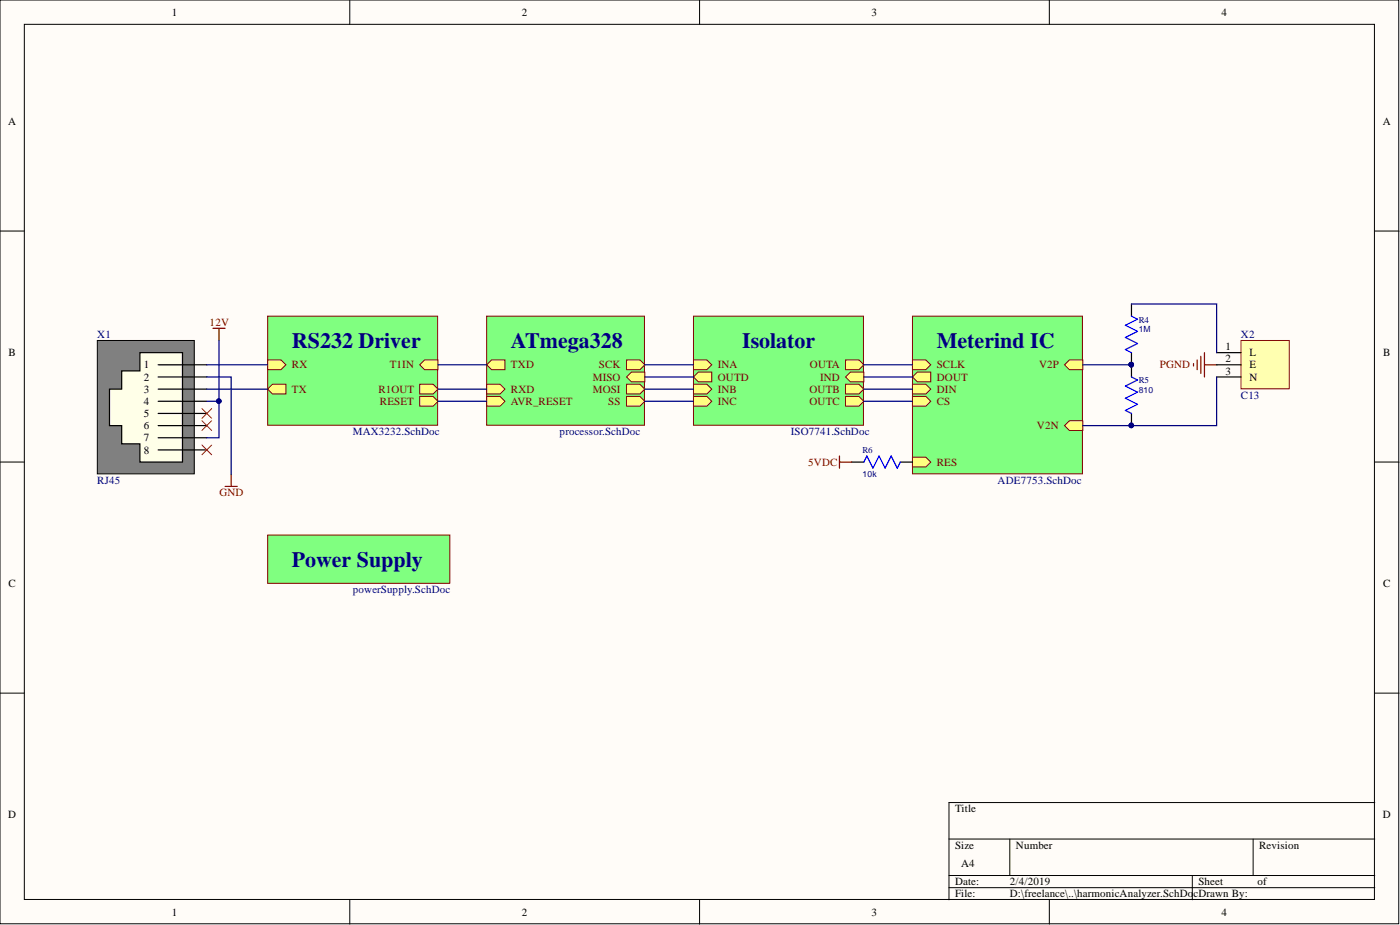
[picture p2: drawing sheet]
<svg xmlns="http://www.w3.org/2000/svg" width="292mm" height="193mm" viewBox="0 0 292 193" stroke-linecap="round" stroke-linejoin="round" font-family="sans-serif">
<defs><g id="words">
<g font-size="4.6" fill="#000080">
<text x="60.9" y="72.6">RS232 Driver</text>
<text x="106.6" y="72.6">ATmega328</text>
<text x="154.8" y="72.6">Isolator</text>
<text x="195.5" y="72.6">Meterind IC</text>
<text x="60.9" y="118.2">Power Supply</text>
</g>
<g font-size="2.3">
<text x="35.9" y="3.3">1</text>
<text x="108.9" y="3.3">2</text>
<text x="181.8" y="3.3">3</text>
<text x="254.9" y="3.3">4</text>
<text x="1.7" y="26.1">A</text>
<text x="288.5" y="26.1">A</text>
<text x="1.8" y="74.3">B</text>
<text x="30" y="76.9">1</text>
<text x="255.7" y="73.1">1</text>
<text x="255.7" y="75.6">2</text>
<text x="260.7" y="74.3">L</text>
<text x="260.7" y="76.9">E</text>
<text x="288.6" y="74.3">B</text>
<text x="30" y="79.4">2</text>
<text x="30" y="81.9">3</text>
<text x="255.7" y="78.1">3</text>
<text x="260.7" y="79.4">N</text>
<text x="30" y="84.5">4</text>
<text x="30" y="87">5</text>
<text x="30" y="89.5">6</text>
<text x="30" y="92.1">7</text>
<text x="30" y="94.6">8</text>
<text x="1.8" y="122.5">C</text>
<text x="288.6" y="122.5">C</text>
<text x="1.7" y="170.7">D</text>
<text x="199.3" y="169.5">Title</text>
<text x="288.5" y="170.7">D</text>
<text x="199.3" y="177.1">Size</text>
<text x="212" y="177.1">Number</text>
<text x="262.7" y="177.1">Revision</text>
<text x="199.3" y="184.7">Date:</text>
<text x="200.5" y="180.9">A4</text>
<text x="210.7" y="184.7">2/4/2019</text>
<text x="250" y="184.7">Sheet</text>
<text x="262.4" y="184.7">of</text>
<text x="35.9" y="191">1</text>
<text x="108.9" y="191">2</text>
<text x="181.8" y="191">3</text>
<text x="199.3" y="187.2">File:</text>
<text x="210.7" y="187.2">D:\freelance\..\harmonicAnalyzer.SchDo</text>
<text x="249" y="187.2">cDrawn By:</text>
<text x="254.9" y="191">4</text>
</g>
<g font-size="2.3" fill="#000080">
<text x="20.3" y="70.5">X1</text>
<text x="258.9" y="70.5">X2</text>
<text x="258.9" y="83.2">C13</text>
<text x="73.6" y="90.8">MAX3232.SchDoc</text>
<text x="116.8" y="90.8">processor.SchDoc</text>
<text x="165" y="90.8">ISO7741.SchDoc</text>
<text x="20.3" y="101">RJ45</text>
<text x="208.2" y="101">ADE7753.SchDoc</text>
<text x="73.6" y="123.8">powerSupply.SchDoc</text>
</g>
<g font-size="2.3" fill="#800000">
<text x="43.7" y="68">12V</text>
<text x="60.9" y="76.9">RX</text>
<text x="81.3" y="76.9">T1IN</text>
<text x="106.6" y="76.9">TXD</text>
<text x="125" y="76.9">SCK</text>
<text x="149.8" y="76.9">INA</text>
<text x="169" y="76.9">OUTA</text>
<text x="195.5" y="76.9">SCLK</text>
<text x="216.8" y="76.9">V2P</text>
<text x="242" y="76.9">PGND</text>
<text x="60.9" y="81.9">TX</text>
<text x="78.9" y="81.9">R1OUT</text>
<text x="106.6" y="81.9">RXD</text>
<text x="123.7" y="81.9">MOSI</text>
<text x="123.7" y="79.4">MISO</text>
<text x="149.8" y="79.4">OUTD</text>
<text x="149.8" y="81.9">INB</text>
<text x="168.9" y="81.9">OUTB</text>
<text x="171.1" y="79.4">IND</text>
<text x="195.5" y="79.4">DOUT</text>
<text x="195.5" y="81.9">DIN</text>
<text x="79.3" y="84.5">RESET</text>
<text x="106.6" y="84.5">AVR_RESET</text>
<text x="126.9" y="84.5">SS</text>
<text x="149.8" y="84.5">INC</text>
<text x="168.9" y="84.5">OUTC</text>
<text x="195.5" y="84.5">CS</text>
<text x="216.4" y="89.5">V2N</text>
<text x="168.6" y="97.2">5VDC</text>
<text x="195.5" y="97.2">RES</text>
<text x="45.8" y="103.5">GND</text>
</g>
<g font-size="1.9" fill="#000080">
<text x="237.6" y="67.3">R4</text>
<text x="237.6" y="80">R5</text>
<text x="180" y="94.5">R6</text>
</g>
<g font-size="1.8" fill="#000080">
<text x="237.6" y="69.3">1M</text>
<text x="237.6" y="82">810</text>
<text x="180" y="99.5">10k</text>
</g>
</g></defs>
<g fill="#fffcf8" stroke="#000" stroke-width=".21">
<path d="M0 0h291.8v192.7h-291.8z"/>
<path d="M5.1 5.1h281.7v182.5h-281.7z"/>
</g>
<g fill="none" stroke="#000" stroke-width=".21">
<path d="M73 0v5.1M146 0v5.1M218.9 0v5.1M0 48.2h5.1M286.8 48.2h5.1M0 96.4h5.1M286.8 96.4h5.1M0 144.6h5.1M286.8 144.6h5.1M198 175h88.8M210.7 175v7.6M261.5 175v7.6"/>
<path d="M286.8 167.4h-88.8v20.3M73 187.7v5.1M146 187.7v5.1M198 182.6h88.8M198 185.2h88.8M218.9 187.7v5.1M248.8 182.6v5.1"/>
</g>
<path d="M55.8 66h35.5v22.7h-35.5z" fill="#80ff80" stroke="#800000" stroke-width=".21"/>
<path d="M87.6 76.1l1-1h2.8v2h-2.8z" fill-rule="evenodd" fill="#ffff80"/>
<path d="M87.6 76.1l1-1h2.8v2h-2.8z" fill="none" stroke="#800000" stroke-width=".21"/>
<path d="M55.8 75.1h2.8l1.1 1-1.1 1h-2.8z" fill-rule="evenodd" fill="#ffff80"/>
<path d="M55.8 75.1h2.8l1.1 1-1.1 1h-2.8z" fill="none" stroke="#800000" stroke-width=".21"/>
<path d="M55.8 81.2l1.1-1h2.8v2h-2.8z" fill-rule="evenodd" fill="#ffff80"/>
<path d="M55.8 81.2l1.1-1h2.8v2h-2.8z" fill="none" stroke="#800000" stroke-width=".21"/>
<path d="M87.6 80.2h2.8l1 1-1 1h-2.8z" fill-rule="evenodd" fill="#ffff80"/>
<path d="M87.6 80.2h2.8l1 1-1 1h-2.8z" fill="none" stroke="#800000" stroke-width=".21"/>
<path d="M87.6 82.7h2.8l1 1-1 1h-2.8z" fill-rule="evenodd" fill="#ffff80"/>
<path d="M87.6 82.7h2.8l1 1-1 1h-2.8z" fill="none" stroke="#800000" stroke-width=".21"/>
<path d="M101.5 66h33v22.7h-33z" fill="#80ff80" stroke="#800000" stroke-width=".21"/>
<path d="M130.7 80.2h2.8l1 1-1 1h-2.8z" fill-rule="evenodd" fill="#ffff80"/>
<path d="M130.7 80.2h2.8l1 1-1 1h-2.8z" fill="none" stroke="#800000" stroke-width=".21"/>
<path d="M130.7 82.7h2.8l1 1-1 1h-2.8z" fill-rule="evenodd" fill="#ffff80"/>
<path d="M130.7 82.7h2.8l1 1-1 1h-2.8z" fill="none" stroke="#800000" stroke-width=".21"/>
<path d="M130.7 78.6l1-1h2.8v2.1h-2.8z" fill-rule="evenodd" fill="#ffff80"/>
<path d="M130.7 78.6l1-1h2.8v2.1h-2.8z" fill="none" stroke="#800000" stroke-width=".21"/>
<path d="M101.5 80.2h2.8l1 1-1 1h-2.8z" fill-rule="evenodd" fill="#ffff80"/>
<path d="M101.5 80.2h2.8l1 1-1 1h-2.8z" fill="none" stroke="#800000" stroke-width=".21"/>
<path d="M130.7 75.1h2.8l1 1-1 1h-2.8z" fill-rule="evenodd" fill="#ffff80"/>
<path d="M130.7 75.1h2.8l1 1-1 1h-2.8z" fill="none" stroke="#800000" stroke-width=".21"/>
<path d="M101.5 76.1l1.1-1h2.7v2h-2.7z" fill-rule="evenodd" fill="#ffff80"/>
<path d="M101.5 76.1l1.1-1h2.7v2h-2.7z" fill="none" stroke="#800000" stroke-width=".21"/>
<path d="M101.5 82.7h2.8l1 1-1 1h-2.8z" fill-rule="evenodd" fill="#ffff80"/>
<path d="M101.5 82.7h2.8l1 1-1 1h-2.8z" fill="none" stroke="#800000" stroke-width=".21"/>
<g fill="#80ff80" stroke="#800000" stroke-width=".21">
<path d="M55.8 111.6h38v10.1h-38z"/>
<path d="M144.7 66h35.5v22.7h-35.5z"/>
</g>
<path d="M176.4 82.7h2.8l1 1-1 1h-2.8z" fill-rule="evenodd" fill="#ffff80"/>
<path d="M176.4 82.7h2.8l1 1-1 1h-2.8z" fill="none" stroke="#800000" stroke-width=".21"/>
<path d="M176.4 78.6l1-1h2.8v2.1h-2.8z" fill-rule="evenodd" fill="#ffff80"/>
<path d="M176.4 78.6l1-1h2.8v2.1h-2.8z" fill="none" stroke="#800000" stroke-width=".21"/>
<path d="M144.7 82.7h2.8l1 1-1 1h-2.8z" fill-rule="evenodd" fill="#ffff80"/>
<path d="M144.7 82.7h2.8l1 1-1 1h-2.8z" fill="none" stroke="#800000" stroke-width=".21"/>
<path d="M144.7 78.6l1-1h2.8v2.1h-2.8z" fill-rule="evenodd" fill="#ffff80"/>
<path d="M144.7 78.6l1-1h2.8v2.1h-2.8z" fill="none" stroke="#800000" stroke-width=".21"/>
<path d="M144.7 75.1h2.8l1 1-1 1h-2.8z" fill-rule="evenodd" fill="#ffff80"/>
<path d="M144.7 75.1h2.8l1 1-1 1h-2.8z" fill="none" stroke="#800000" stroke-width=".21"/>
<path d="M176.4 80.2h2.8l1 1-1 1h-2.8z" fill-rule="evenodd" fill="#ffff80"/>
<path d="M176.4 80.2h2.8l1 1-1 1h-2.8z" fill="none" stroke="#800000" stroke-width=".21"/>
<path d="M176.4 75.1h2.8l1 1-1 1h-2.8z" fill-rule="evenodd" fill="#ffff80"/>
<path d="M176.4 75.1h2.8l1 1-1 1h-2.8z" fill="none" stroke="#800000" stroke-width=".21"/>
<path d="M144.7 80.2h2.8l1 1-1 1h-2.8z" fill-rule="evenodd" fill="#ffff80"/>
<path d="M144.7 80.2h2.8l1 1-1 1h-2.8z" fill="none" stroke="#800000" stroke-width=".21"/>
<path d="M190.4 66h35.4v32.9h-35.4z" fill="#80ff80" stroke="#800000" stroke-width=".21"/>
<path d="M190.4 78.6l1-1h2.8v2.1h-2.8z" fill-rule="evenodd" fill="#ffff80"/>
<path d="M190.4 78.6l1-1h2.8v2.1h-2.8z" fill="none" stroke="#800000" stroke-width=".21"/>
<path d="M190.4 82.7h2.8l1 1-1 1h-2.8z" fill-rule="evenodd" fill="#ffff80"/>
<path d="M190.4 82.7h2.8l1 1-1 1h-2.8z" fill="none" stroke="#800000" stroke-width=".21"/>
<path d="M222.1 88.8l1-1h2.8v2h-2.8z" fill-rule="evenodd" fill="#ffff80"/>
<path d="M222.1 88.8l1-1h2.8v2h-2.8z" fill="none" stroke="#800000" stroke-width=".21"/>
<path d="M222.1 76.1l1-1h2.8v2h-2.8z" fill-rule="evenodd" fill="#ffff80"/>
<path d="M222.1 76.1l1-1h2.8v2h-2.8z" fill="none" stroke="#800000" stroke-width=".21"/>
<path d="M190.4 80.2h2.8l1 1-1 1h-2.8z" fill-rule="evenodd" fill="#ffff80"/>
<path d="M190.4 80.2h2.8l1 1-1 1h-2.8z" fill="none" stroke="#800000" stroke-width=".21"/>
<path d="M190.4 95.4h2.8l1 1-1 1h-2.8z" fill-rule="evenodd" fill="#ffff80"/>
<path d="M190.4 95.4h2.8l1 1-1 1h-2.8z" fill="none" stroke="#800000" stroke-width=".21"/>
<path d="M190.4 75.1h2.8l1 1-1 1h-2.8z" fill-rule="evenodd" fill="#ffff80"/>
<path d="M190.4 75.1h2.8l1 1-1 1h-2.8z" fill="none" stroke="#800000" stroke-width=".21"/>
<path d="M20.3 71h20.2v27.9h-20.2z" fill="#808080" stroke="#000" stroke-width=".21"/>
<path d="M25.4 77.4h3.8v-3.8h8.9v22.8h-8.9v-3.8h-3.8v-3.8h-2.6v-7.6h2.6z" fill-rule="evenodd" fill="#ffffe8"/>
<path d="M25.4 77.4h3.8v-3.8h8.9v22.8h-8.9v-3.8h-3.8v-3.8h-2.6v-7.6h2.6zM33 76.1h10.2M33 78.6h10.2M236.1 63.4v2.6M236.1 73.6v5M33 81.2h10.2M33 83.7h10.2M33 86.3h10.2M33 88.8h10.2M33 91.3h10.2M33 93.9h10.2M236.1 86.3v2.5" fill="none" stroke="#000" stroke-width=".25"/>
<g fill="#000080" stroke="#000080" stroke-width=".21">
<circle cx="236" cy="76.1" r=".47"/>
<circle cx="236" cy="88.7" r=".47"/>
</g>
<path d="M236.1 66l1.2 .6-2.5 1.3 2.5 1.2-2.5 1.3 2.5 1.3-2.5 1.2 1.3 .7M236.1 78.6l1.2 .7-2.5 1.2 2.5 1.3-2.5 1.3 2.5 1.2-2.5 1.3 1.3 .7" fill="none" stroke="#00f" stroke-width=".25"/>
<path d="M44.4 68.5h2.6M45.7 68.5v2.5M249 75.9v.5M249.8 75.1v2M250.5 74.3v3.6M251.3 73.6v5M251.3 76.1h2.5M48.2 98.9v2.6M47 101.5h2.5" fill="none" stroke="#800000" stroke-width=".25"/>
<path d="M42.1 85.2l2.1 2.1M42.1 87.8l2.1 2M42.1 92.8l2.1 2.1M44.2 85.2l-2.1 2.1M44.2 87.8l-2.1 2M44.2 92.8l-2.1 2.1" fill="none" stroke="#f00" stroke-width=".21"/>
<path d="M258.9 71h10.1v10.1h-10.1z" fill="#ffffb0" stroke="#800000" stroke-width=".21"/>
<path d="M253.8 73.6h5.1M253.8 76.1h5.1M253.8 78.6h5.1M177.7 96.4h2.5M187.8 96.4h2.6" fill="none" stroke="#000" stroke-width=".25"/>
<path d="M180.2 96.4l.7-1.3 1.2 2.6 1.3-2.6 1.3 2.6 1.2-2.6 1.3 2.6 .6-1.3" fill="none" stroke="#00f" stroke-width=".25"/>
<g fill="none" stroke="#000080" stroke-width=".25">
<path d="M43.2 78.6h5v20.3M43.2 76.1h12.6M45.7 71v12.7h-2.5M91.4 76.1h10.1M134.5 76.1h10.2M134.5 78.6h10.2M180.2 76.1h10.2M180.2 78.6h10.2M225.9 76.1h10.2M236.1 63.4h17.7v10.2M253.8 78.6v10.2h-27.9M43.2 81.2h12.6"/>
<path d="M45.7 83.7v7.6h-2.5M91.4 81.2h10.1M91.4 83.7h10.1M134.5 81.2h10.2M134.5 83.7h10.2M180.2 81.2h10.2M180.2 83.7h10.2"/>
</g>
<g fill="#000080" stroke="#000080" stroke-width=".21">
<circle cx="236" cy="76.1" r=".47"/>
<circle cx="45.7" cy="83.7" r=".47"/>
<circle cx="236" cy="88.7" r=".47"/>
</g>
<path d="M175.2 95.1v2.6M175.2 96.4h2.5" fill="none" stroke="#800000" stroke-width=".25"/>
<use href="#words"/>
</svg>
